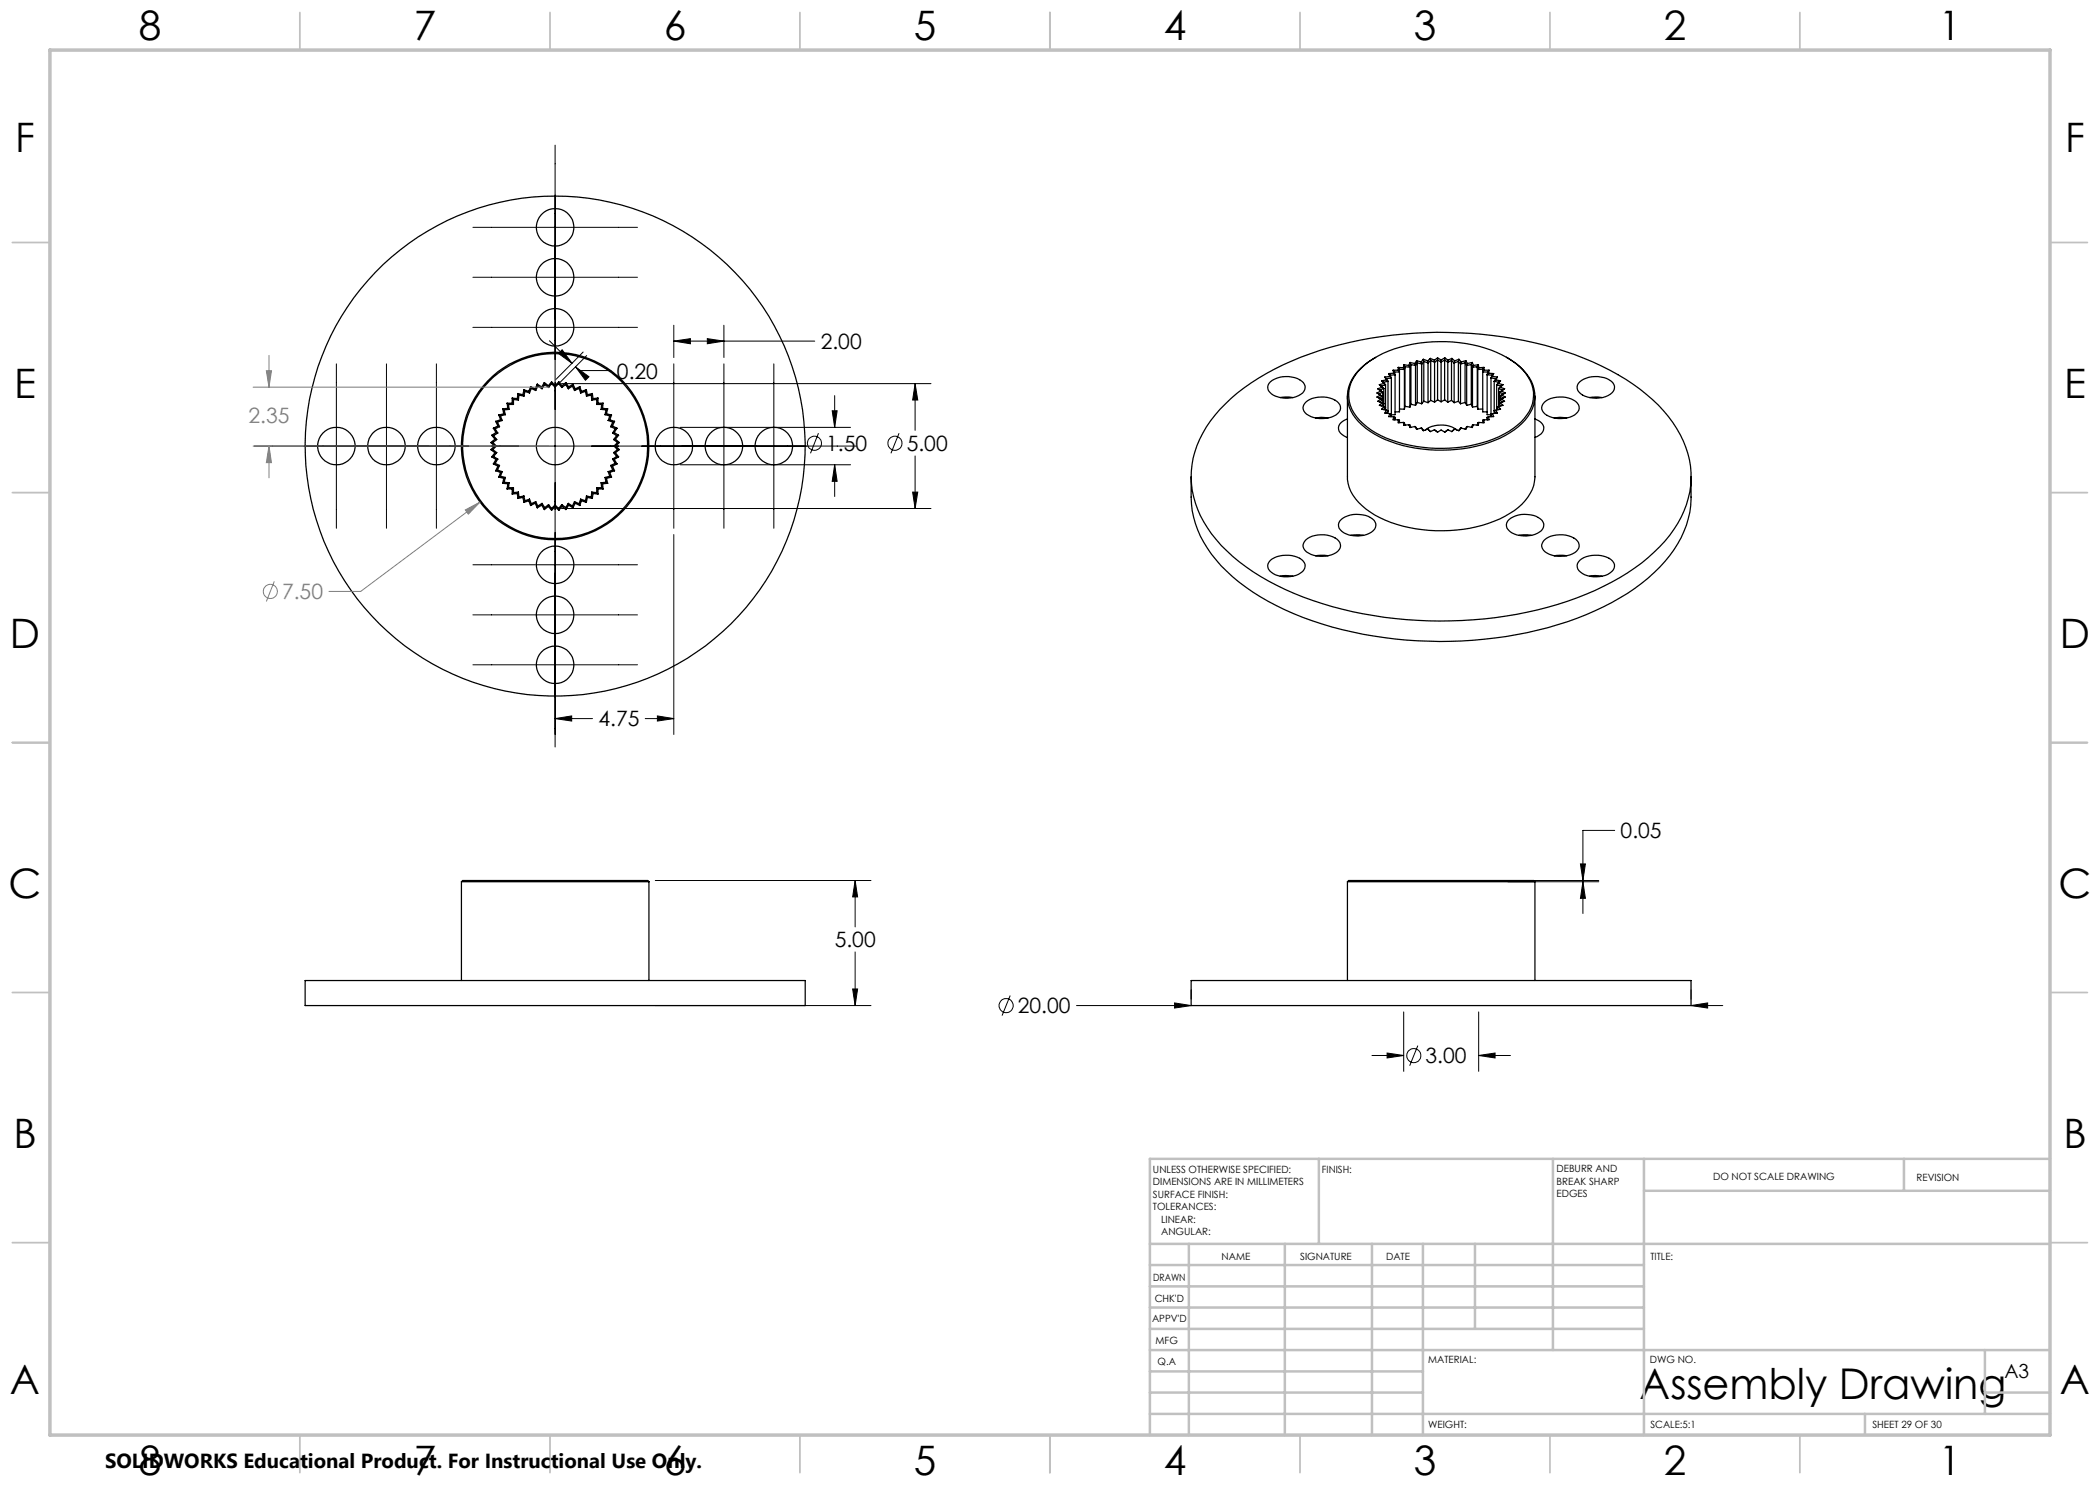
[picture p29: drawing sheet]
<svg xmlns="http://www.w3.org/2000/svg" width="420mm" height="297mm" viewBox="0 0 420 297" stroke-linecap="round" stroke-linejoin="round" font-family="sans-serif">
<defs><g id="words">
<text font-size="8.5" x="327.9" y="279.7">Assembly Drawing</text>
<g font-size="8.1">
<text x="27.7" y="8">8</text>
<text x="82.7" y="8">7</text>
<text x="132.7" y="8">6</text>
<text x="182.7" y="8">5</text>
<text x="232.7" y="8">4</text>
<text x="282.7" y="8">3</text>
<text x="332.7" y="8">2</text>
<text x="387.7" y="8">1</text>
<text x="3" y="30.4">F</text>
<text x="413" y="30.4">F</text>
<text x="2.8" y="79.6">E</text>
<text x="412.8" y="79.6">E</text>
<text x="2" y="129.6">D</text>
<text x="412" y="129.6">D</text>
<text x="1.7" y="179.6">C</text>
<text x="411.7" y="179.6">C</text>
<text x="2.7" y="229.6">B</text>
<text x="412.7" y="229.6">B</text>
<text x="2" y="278.9">A</text>
<text x="412" y="278.9">A</text>
<text x="27.7" y="295">8</text>
<text x="82.7" y="295">7</text>
<text x="132.7" y="295">6</text>
<text x="182.7" y="295">5</text>
<text x="232.7" y="295">4</text>
<text x="282.7" y="295">3</text>
<text x="332.7" y="295">2</text>
<text x="387.7" y="295">1</text>
</g>
<g font-size="4.2">
<text x="164.1" y="69.8">2.00</text>
<text x="123.4" y="75.7">0.20</text>
<text x="165.2" y="90.2">1.50</text>
<text x="181.3" y="90.2">5.00</text>
<text x="119.7" y="145.3">4.75</text>
<text x="324.1" y="167.7">0.05</text>
<text x="166.9" y="189.5">5.00</text>
<text x="203.6" y="202.7">20.00</text>
<text x="285.1" y="212.7">3.00</text>
</g>
<g font-size="4.2" fill="#808080">
<text x="49.7" y="84.6">2.35</text>
<text x="56.4" y="119.8">7.50</text>
</g>
<text font-size="4.1" x="21" y="293.7">SOLIDWORKS Educational Product. For Instructional Use Only.</text>
<text font-size="3.9" x="400.9" y="275.5">A3</text>
<g font-size="2">
<text x="230.6" y="234.6">UNLESS OTHERWISE SPECIFIED:</text>
<text x="230.6" y="237.1">DIMENSIONS ARE IN MILLIMETERS</text>
<text x="230.6" y="239.6">SURFACE FINISH:</text>
<text x="264.4" y="234.6">FINISH:</text>
<text x="311.3" y="234.5">DEBURR AND</text>
<text x="311.3" y="237">BREAK SHARP</text>
<text x="311.3" y="239.5">EDGES</text>
<text x="342.6" y="236">DO NOT SCALE DRAWING</text>
<text x="383.3" y="236.2">REVISION</text>
<text x="230.6" y="242.1">TOLERANCES:</text>
<text x="232.2" y="244.6">LINEAR:</text>
<text x="232.2" y="247.1">ANGULAR:</text>
<text x="244.3" y="252">NAME</text>
<text x="260" y="251.9">SIGNATURE</text>
<text x="277.2" y="251.9">DATE</text>
<text x="330.1" y="251.9">TITLE:</text>
<text x="230.6" y="256.1">DRAWN</text>
<text x="230.9" y="260.3">CHK'D</text>
<text x="230.4" y="264.4">APPV'D</text>
<text x="231.1" y="268.8">MFG</text>
<text x="231.5" y="273">Q.A</text>
<text x="285.6" y="272.5">MATERIAL:</text>
<text x="330" y="272.5">DWG NO.</text>
<text x="285.6" y="285.5">WEIGHT:</text>
<text x="330.1" y="285.6">SCALE:5:1</text>
<text x="374.5" y="285.6">SHEET 29 OF 30</text>
</g>
</g></defs>
<g fill="none" stroke="#000" stroke-width=".25">
<path d="M102.4 79.6l1.1 .1M102.4 79.6v1M102.4 79.6l.3 .3M102.7 79.9v1M102.7 79.9l1 .1M103.5 79.7l.2 .3M103.6 78.7l1 .2M103.6 78.7l-.1 1M103.6 78.7l.2 .3M103.8 79l-.1 1M103.8 79l1 .2M104.6 78.9l.2 .3"/>
<path d="M104.8 78l1 .3M104.8 78l-.2 .9M104.8 78l.2 .3M105 78.3l.9 .3M105 78.3l-.2 .9M105.8 78.3l.1 .3M106.1 77.3l.9 .5M106.1 77.3l-.3 1M106.1 77.3l.2 .4M106.3 77.7l.8 .4M106.3 77.7l-.4 .9M107 77.8l.1 .3"/>
<path d="M107.5 76.8l.8 .6M107.5 76.8l-.5 1M107.5 76.8l.1 .4M107.6 77.2l-.5 .9M107.6 77.2l.8 .5M108.3 77.4l.1 .3M108.9 76.5l.8 .6M108.9 76.5l-.6 .9M108.9 76.5v.4M108.9 76.9l-.5 .8M108.9 76.9l.8 .6M109.7 77.1v.4"/>
<path d="M110.3 76.4l.7 .7M110.3 76.4l-.6 .7M110.3 76.7l.7 .7M110.3 76.4v.3M110.3 76.7l-.6 .8M111 77.1v.3M111.7 76.7l.7 .8M111.7 76.7l-.7 .7M111.8 76.4l.6 .7M111.8 76.4l-.8 .7M111.8 76.4l-.1 .3M112.4 77.1v.4"/>
<path d="M113.1 76.9l-.7 .6M113.1 76.9l.6 .8M113.2 76.5l.5 .9M113.2 76.5l-.8 .6M113.2 76.5l-.1 .4M113.7 77.4v.3M114.5 77.2l.4 .9M114.5 77.2l-.8 .5M114.6 76.8l.4 1M114.6 76.8l-.9 .6M114.6 76.8l-.1 .4M115 77.8l-.1 .3"/>
<path d="M115.8 77.7l.3 .9M115.8 77.7l-.9 .4M116 77.3l.3 1M116 77.3l-1 .5M116 77.3l-.2 .4M116.3 78.3l-.2 .3M117.1 78.3l.2 .9M117.1 78.3l-1 .3M117.3 78l.2 .9M117.3 78l-1 .3M117.3 78l-.2 .3M117.5 78.9l-.2 .3"/>
<path d="M118.3 79l-1 .2M118.3 79l.1 1M118.5 78.7l.1 1M118.5 78.7l-1 .2M118.5 78.7l-.2 .3M118.6 79.7l-.2 .3M119.3 79.9v1M119.3 79.9l-.9 .1M119.6 79.6v1M119.6 79.6l-1 .1M119.6 79.6l-.3 .3M254.1 76.4a5.4 5.4 0 0 1 6.6 .1 1.65 1.65 0 0 1-1 2.6 5.5 5.5 0 0 1-5.8-.7 1.38 1.38 0 0 1 .2-2z"/>
<path d="M256 79.5l1.1-.1 1.5 .1M269.5 79.2v16.2a8 8 0 0 0 3.7 6.4 25.9 25.9 0 0 0 16.7 4.3 24.1 24.1 0 0 0 13.8-4.6 8.4 8.4 0 0 0 3.3-6.1v-16.2M272.3 73.6a21.4 21.4 0 0 1 12.9-5.1 26.6 26.6 0 0 1 17.9 4.1 7.7 7.7 0 0 1 3.4 8.1 11.4 11.4 0 0 1-6.7 6.6 29.3 29.3 0 0 1-24.7-.7 10.4 10.4 0 0 1-5.2-6.2 7.1 7.1 0 0 1 2.4-6.8zM275.1 71.5a10.6 10.6 0 0 0-5.5 6.7 7.9 7.9 0 0 0 3.6 7.5 26.2 26.2 0 0 0 18.1 4.2 22.1 22.1 0 0 0 13.1-5.2 7 7 0 0 0 .3-10.6 13 13 0 0 0-3.2-2.6M275.6 77.7l.9 .8M275.9 76.9l.5 .6M275.9 76.9l.3 .3M276.1 79l-.7 .4 .8 .4M276.1 79l.3 .2M276.2 79.8l-.6 .5 .8 .3M276.2 79.8l.3 .2-.6 .4M276.2 77.2l.6 .5"/>
<path d="M276.3 76.2l.5 .5M276.3 76.2l.4 .2M276.4 77.5l-.8 .2M276.4 77.5l.4 .2M276.4 79.2l-.6 .4M276.4 79.2v.7M276.5 78.5l-.3-.3-.8 .4 .7 .4M276.5 78.5v2.1M276.5 78.5l-.7 .3M276.7 76.4l.4 .6M276.8 77.7v3.6M276.8 77.7l-.9 .3-.3-.3"/>
<path d="M276.8 76.7l-.9 .2M276.8 76.7l.3 .3M277 75.4l.3 .6M277 75.4l.3 .3M277.1 77v5M277.1 77l-.9 .2M277.3 76l-1 .2M277.3 76l.3 .3M277.3 75.7l.3 .6M277.6 76.3v6.4M277.6 76.3l-.9 .1M277.7 74.7l.3 .6"/>
<path d="M277.7 74.7l.3 .3M278 75.3l-1 .1M278 75.3l.3 .3M278 75l.3 .6M278.3 75.6v7.7M278.3 75.6l-1 .1M278.6 74h1M278.6 74l.1 .6M278.6 74l.3 .4M278.7 74.6l-1 .1M278.7 74.6l.3 .4M278.9 74.4l.1 .6"/>
<path d="M279 75v7.9l-.7 .1M279 75h-1M279.6 73.5l1.1 .1M279.6 73.5v.5M279.6 74l.3 .4h-1M279.6 73.5l.3 .3M279.9 73.8v8.6h-.9M279.9 73.8l1 .1M280.7 73.6l.2 .3M280.8 73l1 .1M280.8 73l-.1 .6M280.8 73l.2 .3"/>
<path d="M280.9 73.9v7.9M281 73.3l-.1 .6M281 73.3v8M281 73.3l1 .1M281.8 73.1l.2 .3M282 73.4v8M282 72.5l1 .2M282 72.5l-.2 .6M282 72.5l.2 .4M282.2 72.9l-.2 .5M282.2 72.9v8M282.2 72.9l.9 .2"/>
<path d="M283 72.7l.1 .4M283.1 73.1v8M283.3 72.1l.9 .3M283.3 72.1l-.3 .6M283.3 72.1l.2 .5M283.5 72.6l.8 .2M283.5 72.6l-.4 .5M283.5 72.6v7.9M284.2 72.4l.1 .4M284.3 72.8v7.9M284.7 71.9l.8 .3M284.7 71.9l-.5 .5"/>
<path d="M284.7 71.9l.1 .4M284.8 72.3l-.5 .5M284.8 72.3v8M284.8 72.3l.8 .3M285.5 72.2l.1 .4M285.6 72.6v7.9M286.1 71.7l.8 .3M286.1 71.7l-.6 .5M286.1 71.7v.4M286.1 72.1l-.5 .5M286.1 72.1l.8 .4M286.1 72.1v8"/>
<path d="M286.9 72v.5M286.9 72.5v7.9M287.5 71.6l.7 .4M287.5 71.6l-.6 .4M287.5 80l-.6 .4M287.5 80l.7 .4M287.5 71.6v8.4M288.2 72v8.4M288.9 80l-.7 .4M288.9 80l.7 .4M288.9 72l.7 .5M288.9 72l-.7 .4-.7-.4-.6 .5"/>
<path d="M288.9 72v8M289 71.6l.6 .4M289 71.6l-.8 .4M289 71.6l-.1 .4M289.6 72.5v7.9M289.6 72v.5M290.3 72.1l.5 .5M290.3 72.1l-.7 .4M290.3 72.1v8M290.4 71.7l.5 .5M290.4 71.7l-.8 .3M290.4 71.7l-.1 .4"/>
<path d="M290.8 72.6v7.9M290.9 72.2l-.1 .4M291.7 72.3l.4 .5M291.7 72.3v8M291.7 72.3l-.9 .3M291.8 71.9l.4 .5M291.8 71.9l-.9 .3M291.8 71.9l-.1 .4M292.1 72.8v7.9M292.2 72.4l-.1 .4M293 72.6l.3 .5M293 72.6v7.9"/>
<path d="M293 72.6l-.9 .2M293.2 72.1l.3 .6M293.2 72.1l-1 .3M293.2 72.1l-.2 .5M293.3 73.1v8M293.5 72.7l-.2 .4M294.3 72.9l.2 .5M294.3 72.9v8M294.3 72.9l-1 .2M294.5 72.5l.2 .6M294.5 72.5l-1 .2M294.5 72.5l-.2 .4"/>
<path d="M294.5 73.4v8M294.7 73.1l-.2 .3M295.5 73.3l.1 .6M295.5 73.3v8M295.5 73.3l-1 .1M295.6 73.9v7.9M295.7 73l.1 .6M295.7 73l-1 .1M295.7 73l-.2 .3M295.8 73.6l-.2 .3M296.5 73.8v8.6h.9M296.5 73.8l-.9 .1"/>
<path d="M296.8 74h1M296.8 73.5v.5M296.8 73.5l-1 .1M296.8 74l-.3 .4h1M296.8 73.5l-.3 .3M297.4 75v7.9l.8 .1M297.4 75h1M297.5 74.4l-.1 .6M297.7 74.6l1 .1M297.7 74.6l-.3 .4M297.8 74l-.1 .6M297.8 74l-.3 .4"/>
<path d="M298.2 75.6v7.7M298.2 75.6l1 .1M298.4 75l-.2 .6M298.5 75.3l1 .1M298.5 75.3l-.3 .3M298.7 74.7l-.2 .6M298.7 74.7l-.3 .3M298.8 76.3v6.4M298.8 76.3l1 .1M299.2 76l.9 .2M299.2 76l-.4 .3M299.2 75.7l-.4 .6"/>
<path d="M299.3 77v5M299.3 77l.9 .2M299.5 75.4l-.3 .6M299.5 75.4l-.3 .3M299.7 76.7l.9 .2M299.7 76.7l-.4 .3M299.7 77.7v3.6M299.7 77.7l.8 .3M299.8 76.4l-.5 .6M299.9 78.5v2.1M299.9 78.5l.8 .3M300 79.2l.7 .4"/>
<path d="M300 79.2v.7M300 77.5l.9 .2M300 77.5l-.3 .2M300.1 76.2l-.4 .5M300.1 76.2l-.3 .2M300.2 77.2l-.5 .5M300.3 79.8l.6 .5-.9 .3M300.3 78.2l.8 .4-.7 .4M300.3 78.2l-.4 .3M300.4 79l.7 .4-1.2 .6 .6 .4M300.4 79l-.4 .2M300.5 78l-.6 .5"/>
<path d="M300.6 76.9l-.6 .6M300.6 76.9l-.4 .3M300.9 77.7l-.6 .5M300.9 77.7l-.4 .3M301.3 71.5l.2 .1M315.9 76.4a5.4 5.4 0 0 1 6.6 .1 1.65 1.65 0 0 1-.9 2.6 5.5 5.5 0 0 1-5.8-.7 1.38 1.38 0 0 1 .1-2zM317.9 79.5l1.1-.1 1.4 .1M98.2 88.5l.7 .7M98.2 89.9l.8 .7M98.2 88.5h.4M98.2 89.9h.4M98.4 87.1l.6 .7"/>
<path d="M98.4 91.4l.8 .5M98.4 87.1h.3M98.6 88.5l.7 .7M98.6 89.9l.7 .6M98.7 85.7l.5 .8M98.7 92.8l.9 .4M98.7 85.7l.3 .1M98.7 87.1l.6 .8M98.7 91.3l-.3 .1M98.7 91.3l.9 .5M98.9 89.2l-.7 .7M98.9 89.2h.4"/>
<path d="M99 87.8l-.8 .7M99 90.6l-.6 .8M99 87.8l.3 .1M99 85.8l.6 .8M99 92.7l-.3 .1M99 92.7l.9 .4M99.1 84.3l.5 .9M99.1 94.2l1 .3M99.1 84.3l.4 .1M99.2 86.5l-.8 .6M99.2 91.9l-.5 .9M99.2 86.5l.4 .1"/>
<path d="M99.3 89.2l-.7 .7M99.3 87.9l-.7 .6M99.3 90.5l-.3 .1M99.3 90.5l-.6 .8M99.5 84.4l.4 .9M99.5 94l-.4 .2M99.5 94l.9 .3M99.6 86.6l-.9 .5M99.6 91.8l-.4 .1M99.6 91.8l-.6 .9M99.6 85.2l-.9 .5M99.6 93.2l-.5 1"/>
<path d="M99.6 85.2l.3 .1M99.8 83l.3 1M99.8 95.4l1 .3M99.8 83l.3 .2M99.9 85.3l-.9 .5M99.9 93.1l-.3 .1M99.9 93.1l-.4 .9M100.1 83.2l.3 .9M100.1 95.2l-.3 .2M100.1 95.2l1 .3M100.1 84l-1 .3M100.1 94.5l-.3 .9"/>
<path d="M100.1 84l.3 .1M100.4 84.1l-.9 .3M100.4 94.3l-.3 .2M100.4 94.3l-.3 .9M100.5 81.8l.3 1M100.5 96.7l1.1 .1M100.5 81.8l.3 .2M100.8 82.8l-1 .2M100.8 95.7l-.3 1M100.8 82.8l.3 .1M100.8 82l.3 .9M100.8 96.4l-.3 .3"/>
<path d="M100.8 96.4l1 .2M101.1 82.9l-1 .3M101.1 95.5l-.3 .2M101.1 95.5l-.3 .9M101.4 80.6h1M101.4 80.6l.2 1.1M101.4 97.8h1M101.4 80.6l.3 .3M101.6 81.7l-1.1 .1M101.6 96.8l-.2 1M101.6 81.7l.2 .2M101.7 80.9h1"/>
<path d="M101.7 80.9l.1 1M101.7 97.5l-.3 .3M101.7 97.5h1M101.8 81.9l-1 .1M101.8 96.6l-.2 .2M101.8 96.6l-.1 .9M102.4 97.8v1M102.4 80.6l.3 .3M102.7 97.5v1M102.7 97.5l-.3 .3M102.7 98.5l-.3 .3M103.5 98.7l-1.1 .1"/>
<path d="M103.5 98.7l.1 1M103.7 98.4l-.2 .3M103.7 98.4l.1 1M103.7 98.4l-1 .1M103.8 99.4l-.2 .3M104.6 99.5l-1 .2M104.6 99.5l.2 1M104.8 99.2l-1 .2M104.8 99.2l-.2 .3M104.8 99.2l.2 1M105.9 99.8l-.9 .4M105.9 99.8l-.1 .4"/>
<path d="M105.9 99.8l.4 .9M116.1 99.8l1 .4M116.1 99.8l.2 .4M116.1 99.8l-.3 .9M117.3 99.2l-.2 1M117.3 99.2l.2 .3M117.3 99.2l1 .2M117.5 99.5l-.2 1M117.5 99.5l1 .2M118.3 99.4l.2 .3M118.4 98.4l-.1 1M118.4 98.4l.2 .3"/>
<path d="M118.4 98.4l.9 .1M118.6 98.7l-.1 1M118.6 98.7l1 .1M119.3 97.5v1M119.3 80.9h1M119.3 97.5h1M119.3 97.5l.3 .3M119.3 98.5l.3 .3M119.6 80.6h1M119.6 97.8h1M119.6 97.8v1M119.6 80.6l-.3 .3"/>
<path d="M120.2 81.9l1 .1M120.2 96.6l.3 .2M120.2 96.6l.1 .9M120.3 80.9l-.1 1M120.3 97.5l.3 .3M120.5 96.8l.1 1M120.5 81.7l1 .1M120.5 81.7l-.3 .2M120.6 80.6l-.1 1.1M120.6 80.6l-.3 .3M121 82.9l1 .3M121 95.5l.3 .2"/>
<path d="M121 95.5l.2 .9M121.2 82l-.2 .9M121.2 96.4l.3 .3M121.2 96.4l-1 .2M121.3 95.7l.2 1M121.3 82.8l1 .2M121.3 82.8l-.3 .1M121.5 96.7l-1 .1M121.5 81.8l-.2 1M121.5 81.8l-.3 .2M121.6 84.1l1 .3M121.6 94.3l.4 .9"/>
<path d="M121.6 94.3l.4 .2M122 94.5l.3 .9M122 84l.9 .3M122 83.2l-.4 .9M122 84l-.4 .1M122 95.2l.3 .2M122 95.2l-1 .3M122.1 85.3l.9 .5M122.1 93.1l.5 .9M122.1 93.1l.4 .1M122.3 95.4l-1 .3M122.3 83l-.3 1"/>
<path d="M122.3 83l-.3 .2M122.5 93.2l.4 1M122.5 85.2l.9 .5M122.5 85.2l-.4 .1M122.5 86.6l.8 .5M122.5 91.8l.5 .9M122.5 91.8l.3 .1M122.6 84.4l-.5 .9M122.6 94l.3 .2M122.6 94l-1 .3M122.7 87.9l.8 .6M122.7 90.5l.6 .8"/>
<path d="M122.7 90.5l.4 .1M122.8 89.2l.7 .7M122.8 89.2h.4M122.8 91.9l.6 .9M122.8 86.5l.9 .6M122.8 86.5l-.3 .1M122.9 94.2l-.9 .3M122.9 84.3l-.4 .9M122.9 84.3l-.3 .1M123 85.8l-.5 .8M123 92.7l.4 .1M123 92.7l-.9 .4"/>
<path d="M123.1 90.6l.6 .8M123.1 87.8l.8 .7M123.1 87.8l-.4 .1M123.2 89.2l.7 .7M123.3 87.1l-.6 .8M123.3 91.3l.4 .1M123.3 91.3l-.8 .5M123.4 92.8l-.9 .4M123.4 85.7l-.6 .8M123.4 85.7l-.4 .1M123.5 88.5h.4M123.5 88.5l-.7 .7"/>
<path d="M123.5 89.9h.4M123.5 89.9l-.8 .6M123.7 91.4l-.9 .5M123.7 87.1l-.6 .7M123.7 87.1h-.4M123.9 88.5l-.7 .7M123.9 89.9l-.8 .7M238.2 95.4v4a20.2 20.2 0 0 0 6 13.8 48.6 48.6 0 0 0 22.2 12.2 82.9 82.9 0 0 0 48.9-1.7 42.7 42.7 0 0 0 17.7-11.4 19.7 19.7 0 0 0 5.2-12.9v-4M244 81.9a44.7 44.7 0 0 1 18-11.1 81.9 81.9 0 0 1 52.9 .1 43.5 43.5 0 0 1 17.8 11.3 19.3 19.3 0 0 1 5.3 16.2 22.8 22.8 0 0 1-8.4 13.1 54.9 54.9 0 0 1-24.2 10.9 81.5 81.5 0 0 1-46.6-3.7 39.7 39.7 0 0 1-16.5-12 18.1 18.1 0 0 1-.2-22.5zM261.1 80.5a5.4 5.4 0 0 1 6.6 .1 1.49 1.49 0 0 1-.5 2.4 5.5 5.5 0 0 1-6.2-.5 1.38 1.38 0 0 1 .1-2zM263.1 83.6l1.1-.1 1.4 .1M269.5 83.8l-.5 .2a1.65 1.65 0 0 0-1.3 1.5 1.65 1.65 0 0 0 1.1 1.7l.7 .3"/>
<path d="M276.4 80.6l-.5 .5 .9 .2M276.4 80.6l.4 .1-.5 .5M276.8 81.3l-.5 .5 1 .3M276.8 81.3l.3 .2-.4 .4M277.3 82.1l-.3 .5 1 .1M277.3 82.1l.3 .1-.3 .5M278 82.7l-.3 .6 1 .1M278 82.7l.3 .1-.2 .5M278.7 83.4l-.1 .6h1M278.7 83.4l.3 .1M279 83.5l-.1 .5M279 83.5v.5"/>
<path d="M279.6 84v.6l1.1-.1M279.6 84h.3v.5M279.9 81.8h1M280.7 84.5l.1 .6 1-.2M280.7 84.5h.2l.1 .6M281 81.3l-.1 .5M281 81.3l1 .1M281.8 84.9l.2 .6 1-.2M281.8 84.9l.2 .1 .2 .5M282.2 80.9l-.2 .5M282.2 80.9l.9 .2M283 85.3l.3 .6 .9-.3"/>
<path d="M283 85.3l.4 .5M283.5 80.5l-.4 .6M283.5 80.5l.8 .2M284.2 85.6l.5 .5 .8-.3M284.2 85.6l.6 .5M284.8 80.3l-.5 .4M284.8 80.3l.8 .2M285.1 86a5.5 5.5 0 0 1 6.3 0M285.5 85.8l.6 .5 .8-.3M285.5 85.8l.6 .5M286.1 80.1l-.5 .4M286.1 80.1l.8 .3"/>
<path d="M286.9 86l.6 .4 .7-.4 .8 .4 .6-.4M286.9 86h.1M289.6 86h.1M289.6 86l.8 .3M290.3 80.1l-.7 .3M290.3 80.1l.5 .4M290.9 85.8l-.5 .5M290.9 85.8l-.6 .5M291.7 80.3l-.9 .2M291.7 80.3l.4 .4M292.2 85.6l-.4 .5-.9-.3M292.2 85.6l-.5 .5"/>
<path d="M293 80.5l-.9 .2M293 80.5l.3 .6M293.5 85.3l-.3 .6-1-.3M293.5 85.3l-.5 .5M294.3 80.9l-1 .2M294.3 80.9l.2 .5M294.7 84.9l-.2 .6-1-.2M294.7 84.9l-.2 .1-.2 .5M295.5 81.3l-1 .1M295.5 81.3l.1 .5M295.8 84.5l-.1 .6-1-.2M295.8 84.5h-.2l-.1 .6"/>
<path d="M296.5 81.8h-.9M296.8 84v.6l-1-.1M296.8 84h-.3v.5M297.4 83.5l.1 .5M297.4 83.5v.5M297.7 83.4l.1 .6h-1M297.7 83.4l-.3 .1M298.5 82.7l.2 .6-1 .1M298.5 82.7l-.3 .1 .2 .5M299.2 82.1l.3 .5-1 .1M299.2 82.1l-.4 .1 .3 .5M299.7 81.3l.4 .5-.9 .3"/>
<path d="M299.7 81.3l-.4 .2 .4 .4M300 80.6l.6 .5-.9 .2M300 80.6l-.3 .1 .5 .5M307 83.8a2 2 0 0 1 1.7 2.3 2.39 2.39 0 0 1-1.7 1.4M308.9 80.5a5.4 5.4 0 0 1 6.6 .1 1.49 1.49 0 0 1-.5 2.4 5.5 5.5 0 0 1-6.3-.5 1.38 1.38 0 0 1 .2-2zM310.8 83.6l1.1-.1 1.4 .1M105 100.2l-.2 .3M105.8 100.2l-1 .3M105.8 100.2l.3 .9M106.3 100.7l-.2 .4M107 100.6l-.9 .5M107 100.6l.5 1"/>
<path d="M107.1 100.3l-.1 .3M107.1 100.3l.5 .9M107.1 100.3l-.8 .4M107.6 101.2l-.1 .4M108.3 101l-.8 .6M108.3 101l.6 .9M108.4 100.7l-.1 .3M108.4 100.7l.5 .8M108.4 100.7l-.8 .5M108.9 101.5v.4M109.7 101.3l-.8 .6M109.7 101.3l.6 .8"/>
<path d="M109.7 100.9l-.8 .6M109.7 100.9v.4M109.7 100.9l.6 .8M110.3 101.7v.4M111 101.3l-.7 .8M111 101.3l.8 .8M111 101v.3M111 101l-.7 .7M111 101l.7 .7M111.7 101.7l.1 .4M112.4 100.9v.4M112.4 100.9l.7 .6"/>
<path d="M112.4 100.9l-.7 .8M112.4 101.3l-.6 .8M112.4 101.3l.8 .6M113.1 101.5l.1 .4M113.7 100.7l-.6 .8M113.7 100.7v.3M113.7 100.7l.8 .5M113.7 101l-.5 .9M113.7 101l.9 .6M114.5 101.2l.1 .4M114.9 100.3l.9 .4M114.9 100.3l.1 .3"/>
<path d="M114.9 100.3l-.4 .9M115 100.6l-.4 1M115 100.6l1 .5M115.8 100.7l.2 .4M116.3 100.2l-.3 .9M116.3 100.2l1 .3M117.1 100.2l.2 .3M254.1 112.1a5.5 5.5 0 0 1 6.6 .2 1.49 1.49 0 0 1-.6 2.3 5.3 5.3 0 0 1-6.2-.4 1.42 1.42 0 0 1 .2-2.1zM256 115.2l1.1-.1 1.5 .1M261.1 108a5.4 5.4 0 0 1 6.6 .2 1.62 1.62 0 0 1-.9 2.6 5.5 5.5 0 0 1-5.8-.7 1.38 1.38 0 0 1 .1-2.1zM263.1 111.2l1.1-.1 1.4 .1M268.2 103.9a5.4 5.4 0 0 1 6.6 .2 1.65 1.65 0 0 1-.9 2.6 5.5 5.5 0 0 1-5.8-.7 1.38 1.38 0 0 1 .1-2.1z"/>
<path d="M270.2 107.1l1.1-.1 1.4 .1M301.8 103.9a5.4 5.4 0 0 1 6.6 .2 1.65 1.65 0 0 1-1 2.6 5.5 5.5 0 0 1-5.7-.7 1.38 1.38 0 0 1 .1-2.1zM303.8 107.1l1.1-.1 1.4 .1M308.9 108a5.4 5.4 0 0 1 6.6 .2 1.62 1.62 0 0 1-1 2.6 5.5 5.5 0 0 1-5.8-.7 1.38 1.38 0 0 1 .2-2.1zM310.8 111.2l1.1-.1 1.4 .1M315.9 112.1a5.5 5.5 0 0 1 6.6 .2 1.49 1.49 0 0 1-.5 2.3 5.3 5.3 0 0 1-6.2-.4 1.42 1.42 0 0 1 .1-2.1zM317.9 115.2l1.1-.1 1.4 .1M92.3 176.4h37.5M92.3 176.4l.2-.3h37l.3 .3M92.3 176.4v19.7M129.8 176.4v19.7M269.5 176.4h37.5"/>
<path d="M269.5 176.4l.2-.3h37l.3 .3M269.5 176.4v19.7M307 176.4v19.7M61 196.1h100v5h-100zM238.2 196.1h100v5h-100z"/>
<circle cx="111" cy="55.5" r="3.8"/>
<circle cx="111" cy="45.5" r="3.8"/>
<circle cx="111" cy="65.5" r="3.8"/>
<circle cx="67.3" cy="89.2" r="3.7"/>
<circle cx="77.3" cy="89.2" r="3.8"/>
<circle cx="87.3" cy="89.2" r="3.7"/>
<circle cx="111" cy="89.2" r="18.5"/>
<circle cx="111" cy="89.2" r="18.8"/>
<circle cx="111" cy="89.2" r="3.8"/>
<circle cx="111" cy="89.2" r="50"/>
<circle cx="134.8" cy="89.2" r="3.7"/>
<circle cx="144.8" cy="89.2" r="3.7"/>
<circle cx="154.8" cy="89.2" r="3.8"/>
<circle cx="111" cy="113" r="3.7"/>
<circle cx="111" cy="133" r="3.7"/>
<circle cx="111" cy="123" r="3.8"/>
</g>
<g fill="none" stroke="#000" stroke-width=".2">
<path d="M111 29v120.4M94.6 45.5h32.9M94.6 55.5h32.9M67.3 72.8v32.9M77.3 72.8v32.9M87.3 72.8v32.9M94.6 65.5h32.9M109.9 68.2l4.5 4.5M111.7 70.7l.7-.7 2 2.7zM112.3 76.7h73.9M115.1 73.4l2.7 1.9-.7 .8zM115.1 73.4l.8 .7h6.3"/>
<path d="M116.6 70.4l-5.4 5.4M117.3 71.1l-5.4 5.4M134.8 68.2l3.3-.5v1.1zM134.8 65v6.5M134.8 72.8v32.9M134.8 68.2h28.1M141.5 67.7l3.3 .5-3.3 .6zM144.8 65v6.5M144.8 72.8v32.9M154.8 72.8v32.9M166.9 79.1v6.4M183 76.7l.6 3.3h-1.1z"/>
<path d="M183 76.7v9.4M50.8 89.2h120.4M136 85.5h34.1M136 93h34.1M163.7 86.6l-1.6 4.1M166.4 82.2h1l-.5 3.3zM166.9 93l.5 3.3h-1zM166.9 93v6.3M179.8 86.6l-1.6 4.1M182.5 98.4h1.1l-.6 3.3zM183 91.2v10.5M94.6 113h32.9"/>
<path d="M112.3 101.7h73.9M134.8 106.9v40M94.6 123h32.9M94.6 133h32.9M111 143.7l3.3-.5v1zM111 143.7h7.5M129 143.7h5.8M131.5 143.2l3.3 .5-3.3 .5zM131.1 176.1h43.1M171 176.1l.5 3.3h-1zM171 176.1v9.3M301.6 176.1h18.2"/>
<path d="M301.6 176.4h18.2M316.1 172.8h1l-.5 3.3zM316.6 176.4l.5 3.3h-1zM316.6 176.4v6.3M322.9 166.1h-6.3v10M170.5 197.8h1l-.5 3.3zM171 190.4v10.7M202 199.1l-1.6 4M238.2 197.9v1.9M338.2 197.9v1.9M131.1 201.1h43.1M215.3 201.1h22.9"/>
<path d="M234.9 200.6l3.3 .5-3.3 .5zM274.4 211.1h6.3M277.4 210.6l3.3 .5-3.3 .5zM280.7 202.4v11.9M283.6 209.1l-1.7 4M295.7 211.1l3.3-.5v1zM295.7 202.4v11.9M295.7 211.1h6.4M338.2 201.1l3.3-.5v1zM338.2 201.1h6.4"/>
<circle cx="162.9" cy="88.7" r="1.4"/>
<circle cx="179" cy="88.7" r="1.41"/>
<circle cx="201.2" cy="201.1" r="1.41"/>
<circle cx="282.8" cy="211.1" r="1.41"/>
</g>
<g fill="none" stroke="#808080" stroke-width=".2">
<path d="M50.6 77.4h59.1M53.3 74.2h1l-.5 3.2zM53.8 71.1v6.3M50.6 89.2h59.1M53.8 89.2l.5 3.3h-1zM53.8 89.2v6.4M54.9 116.3l-1.6 4M93.1 102l2.9-1.6-2.3 2.4zM96 100.4l-23.9 17.9h-6.3"/>
<circle cx="54.1" cy="118.3" r="1.41"/>
</g>
<g fill="none" stroke="#c0c0c0" stroke-width=".35">
<path d="M60 2.5v7.5M110 2.5v7.5M160 2.5v7.5M210 2.5v7.5M260 2.5v7.5M310 2.5v7.5M360 2.5v7.5M2.5 48.5h7.5M410 48.5h7.5M2.5 98.5h7.5M410 98.5h7.5M2.5 148.5h7.5"/>
<path d="M410 148.5h7.5M2.5 198.5h7.5M410 198.5h7.5M2.5 248.5h7.5M410 248.5h7.5M60 287v7.5M110 287v7.5M160 287v7.5M210 287v7.5M260 287v7.5M310 287v7.5M360 287v7.5"/>
</g>
<g fill="none" stroke="#c0c0c0" stroke-width=".5">
<path d="M263.8 231.8v17M310.6 231.8v38.2M328.8 231.8v55.2M328.8 238.2h81.2M380.8 231.8v6.4M410 231.8h-180v55.2M230 248.8h180M230 257.3h98.8M230 253h98.8M237.8 248.8v38.2M257 248.8v38.2M274.4 248.8v38.2"/>
<path d="M284.6 248.8v38.2M295 248.8v17M230 265.8h98.8M230 261.5h98.8M230 278.5h54.6M230 274.3h54.6M230 270h180M397 278.5h13M397 270v12.8M230 282.8h180M373 282.8v4.2"/>
</g>
<path d="M10 10h400v277h-400z" fill="none" stroke="#c0c0c0" stroke-width=".7"/>
<path d="M170.5 197.8h1l-.5 3.3zM171 176.1l.5 3.3h-1zM295.7 211.1l3.3-.5v1zM277.4 210.6l3.3 .5-3.3 .5zM316.6 176.4l.5 3.3h-1zM316.1 172.8h1l-.5 3.3zM338.2 201.1l3.3-.5v1zM234.9 200.6l3.3 .5-3.3 .5zM182.5 98.4h1.1l-.6 3.3zM183 76.7l.6 3.3h-1.1zM115.1 73.4l2.7 1.9-.7 .8zM111.7 70.7l.7-.7 2 2.7zM111 143.7l3.3-.5v1zM131.5 143.2l3.3 .5-3.3 .5zM166.4 82.2h1l-.5 3.3zM166.9 93l.5 3.3h-1zM141.5 67.7l3.3 .5-3.3 .6zM134.8 68.2l3.3-.5v1.1z" fill="#000"/>
<path d="M93.1 102l.6 .8 2.3-2.4zM53.3 74.2h1l-.5 3.2zM53.8 89.2l.5 3.3h-1z" fill="#808080"/>
<use href="#words"/>
</svg>
